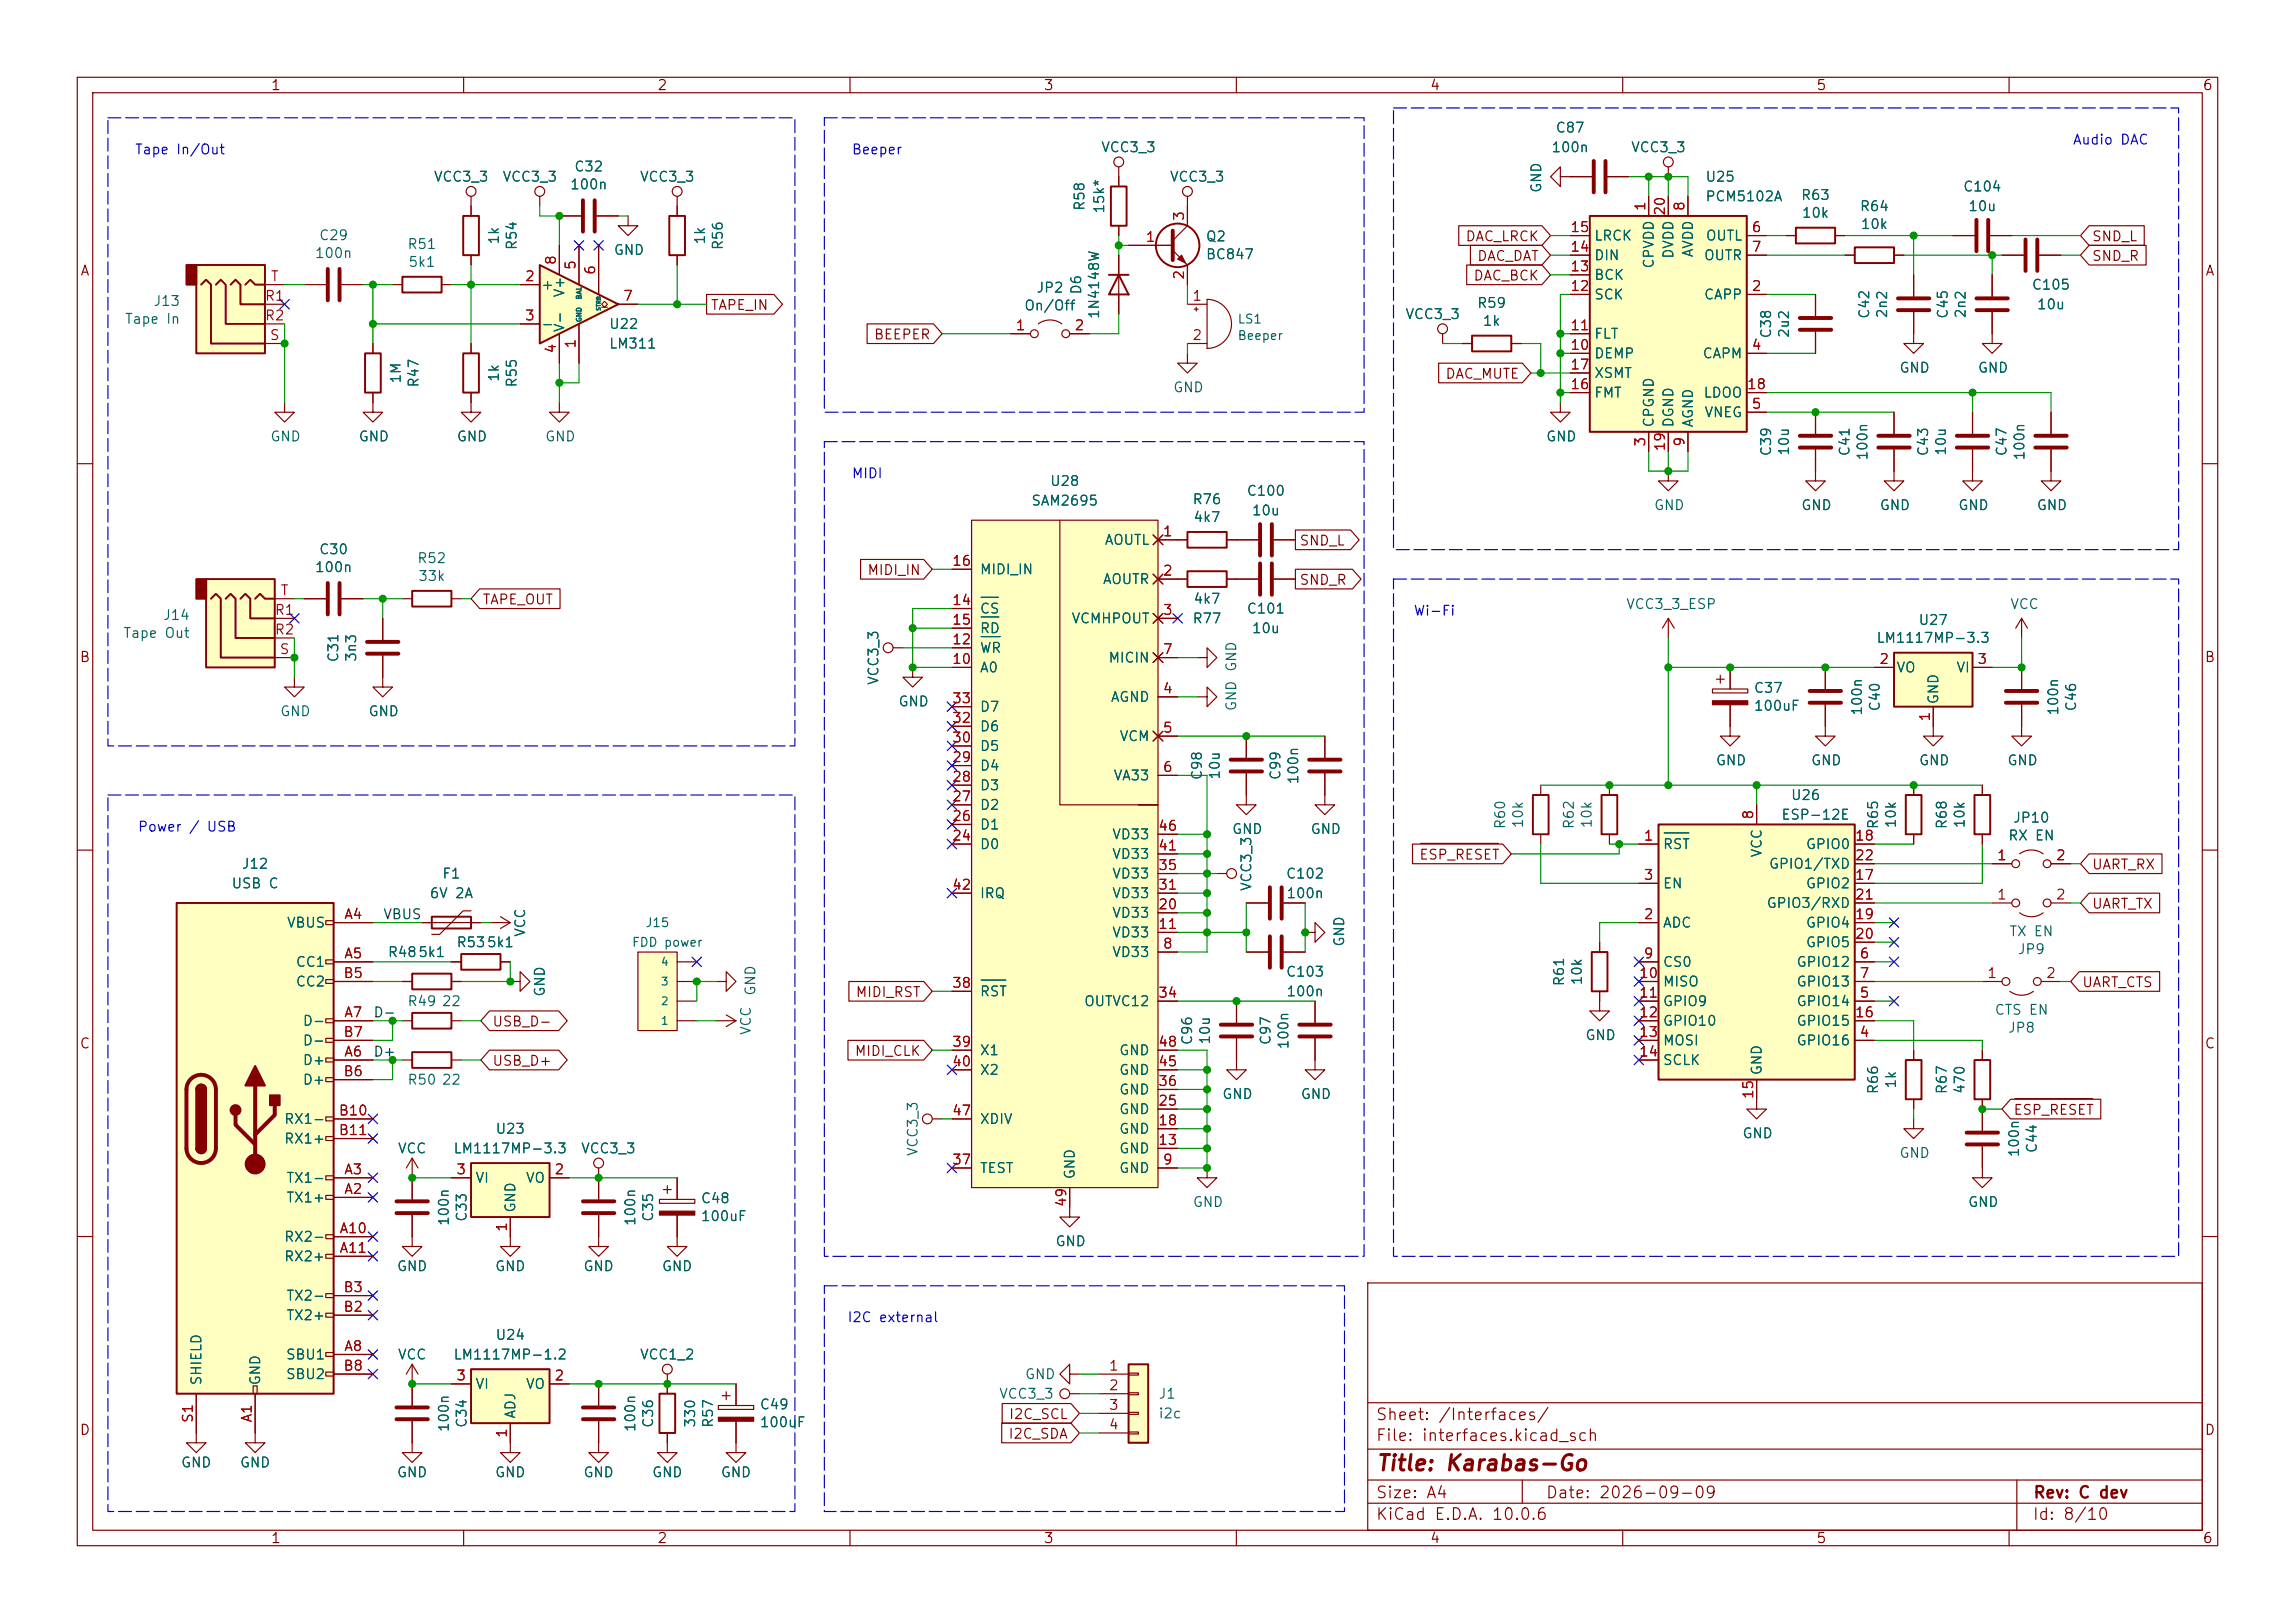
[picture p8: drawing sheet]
<svg xmlns="http://www.w3.org/2000/svg" width="297mm" height="210mm" viewBox="0 0 297 210" stroke-linecap="round" stroke-linejoin="round" font-family="sans-serif">
<defs><g id="words">
<text font-size="2" fill="#840000" x="178" y="190.8">Title: Karabas-Go</text>
<g font-size="1.5" fill="#840000">
<text x="178" y="184.1">Sheet: /Interfaces/</text>
<text x="178" y="186.8">File: interfaces.kicad_sch</text>
<text x="178" y="197">KiCad E.D.A. 10.0.6</text>
<text x="178" y="194.2">Size: A4</text>
<text x="200" y="194.2">Date: 2026-09-09</text>
<text x="263" y="197">Id: 8/10</text>
<text x="263" y="194.2">Rev: C dev</text>
</g>
<g font-size="1.3" fill="#840000">
<text x="35" y="12">1</text>
<text x="85" y="12">2</text>
<text x="135" y="12">3</text>
<text x="185" y="12">4</text>
<text x="235" y="12">5</text>
<text x="285" y="12">6</text>
<text x="10.3" y="36">A</text>
<text x="189.6" y="31.5">DAC_LRCK</text>
<text x="191.1" y="34.1">DAC_DAT</text>
<text x="270.6" y="31.5">SND_L</text>
<text x="270.6" y="34.1">SND_R</text>
<text x="285.3" y="36">A</text>
<text x="91.9" y="40.4">TAPE_IN</text>
<text x="190.6" y="36.6">DAC_BCK</text>
<text x="113" y="44.2">BEEPER</text>
<text x="187" y="49.3">DAC_MUTE</text>
<text x="168.1" y="70.9">SND_L</text>
<text x="112.2" y="74.7">MIDI_IN</text>
<text x="168.1" y="76">SND_R</text>
<text x="62.4" y="78.5">TAPE_OUT</text>
<text x="10.2" y="86">B</text>
<text x="285.2" y="86">B</text>
<text x="183.6" y="111.5">ESP_RESET</text>
<text x="270.6" y="112.8">UART_RX</text>
<text x="270.6" y="117.9">UART_TX</text>
<text x="110.6" y="129.3">MIDI_RST</text>
<text x="269.4" y="128.1">UART_CTS</text>
<text x="10.2" y="136">C</text>
<text x="63.6" y="133.1">USB_D-</text>
<text x="110.5" y="136.9">MIDI_CLK</text>
<text x="285.2" y="136">C</text>
<text x="63.6" y="138.2">USB_D+</text>
<text x="260.5" y="144.6">ESP_RESET</text>
<text x="10.2" y="186">D</text>
<text x="130.5" y="183.9">I2C_SCL</text>
<text x="285.2" y="186">D</text>
<text x="130.4" y="186.5">I2C_SDA</text>
<text x="35" y="200">1</text>
<text x="85" y="200">2</text>
<text x="135" y="200">3</text>
<text x="185" y="200">4</text>
<text x="235" y="200">5</text>
<text x="285" y="200">6</text>
</g>
<g font-size="1.3" fill="#006464">
<text x="201.2" y="17.5">C87</text>
<text x="56.1" y="23.8">VCC3_3</text>
<text x="64.9" y="23.8">VCC3_3</text>
<text x="74.2" y="22.5">C32</text>
<text x="82.7" y="23.8">VCC3_3</text>
<text x="142.4" y="20">VCC3_3</text>
<text x="151.3" y="23.8">VCC3_3</text>
<text x="200.7" y="20">100n</text>
<text x="211" y="20">VCC3_3</text>
<text x="220.6" y="23.8">U25</text>
<text x="73.7" y="24.8">100n</text>
<text x="140.7" y="27.4" transform="rotate(-90 140.7 27.4)">R58</text>
<text x="143.2" y="27.7" transform="rotate(-90 143.2 27.7)">15k*</text>
<text x="199.8" y="25" transform="rotate(-90 199.8 25)">GND</text>
<text x="220.6" y="26.4">PCM5102A</text>
<text x="233" y="26.2">R63</text>
<text x="233.1" y="28.5">10k</text>
<text x="240.6" y="27.6">R64</text>
<text x="240.7" y="29.9">10k</text>
<text x="254" y="25.1">C104</text>
<text x="254.6" y="27.6">10u</text>
<text x="40.7" y="33.7">100n</text>
<text x="41.2" y="31.4">C29</text>
<text x="52.6" y="32.5">R51</text>
<text x="52.8" y="34.8">5k1</text>
<text x="64.9" y="31.7" transform="rotate(-90 64.9 31.7)">1k</text>
<text x="67.2" y="32.5" transform="rotate(-90 67.2 32.5)">R54</text>
<text x="79.3" y="33.3">GND</text>
<text x="91.5" y="31.7" transform="rotate(-90 91.5 31.7)">1k</text>
<text x="93.9" y="32.5" transform="rotate(-90 93.9 32.5)">R56</text>
<text x="156" y="31.5">Q2</text>
<text x="156" y="33.9">BC847</text>
<text x="206.2" y="34">DIN</text>
<text x="206.2" y="31.4">LRCK</text>
<text x="214.3" y="34.8" transform="rotate(-90 214.3 34.8)">CPVDD</text>
<text x="216.9" y="33.6" transform="rotate(-90 216.9 33.6)">DVDD</text>
<text x="219.4" y="33.4" transform="rotate(-90 219.4 33.4)">AVDD</text>
<text x="220.4" y="34">OUTR</text>
<text x="220.7" y="31.4">OUTL</text>
<text x="19.8" y="39.9">J13</text>
<text x="70" y="37.8">+</text>
<text x="73.4" y="38.6" transform="rotate(-90 73.4 38.6)">V+</text>
<text x="132.5" y="40.5">On/Off</text>
<text x="134" y="38.2">JP2</text>
<text x="140.2" y="38.2" transform="rotate(-90 140.2 38.2)">D6</text>
<text x="142.5" y="41.4" transform="rotate(-90 142.5 41.4)">1N4148W</text>
<text x="181.8" y="41.6">VCC3_3</text>
<text x="191.1" y="40.2">R59</text>
<text x="206.2" y="39.1">SCK</text>
<text x="206.2" y="36.5">BCK</text>
<text x="220.4" y="39.1">CAPP</text>
<text x="242.2" y="41.3" transform="rotate(-90 242.2 41.3)">C42</text>
<text x="244.5" y="41.3" transform="rotate(-90 244.5 41.3)">2n2</text>
<text x="252.4" y="41.3" transform="rotate(-90 252.4 41.3)">C45</text>
<text x="254.7" y="41.3" transform="rotate(-90 254.7 41.3)">2n2</text>
<text x="262.9" y="37.8">C105</text>
<text x="263.5" y="40.3">10u</text>
<text x="16.1" y="42.2">Tape In</text>
<text x="70" y="42.9">-</text>
<text x="73.4" y="43.1" transform="rotate(-90 73.4 43.1)">V-</text>
<text x="78.7" y="42.9">U22</text>
<text x="78.7" y="45.4">LM311</text>
<text x="191.8" y="42.5">1k</text>
<text x="206.2" y="46.7">DEMP</text>
<text x="206.2" y="44.1">FLT</text>
<text x="220.2" y="46.7">CAPM</text>
<text x="229.5" y="43.9" transform="rotate(-90 229.5 43.9)">C38</text>
<text x="231.8" y="43.8" transform="rotate(-90 231.8 43.8)">2u2</text>
<text x="52.2" y="49.7" transform="rotate(-90 52.2 49.7)">1M</text>
<text x="54.5" y="50.2" transform="rotate(-90 54.5 50.2)">R47</text>
<text x="64.9" y="49.5" transform="rotate(-90 64.9 49.5)">1k</text>
<text x="67.2" y="50.2" transform="rotate(-90 67.2 50.2)">R55</text>
<text x="151.7" y="51.1">GND</text>
<text x="206.2" y="51.8">FMT</text>
<text x="206.2" y="49.2">XSMT</text>
<text x="220.4" y="51.8">LDOO</text>
<text x="245.7" y="48.5">GND</text>
<text x="255.9" y="48.5">GND</text>
<text x="34.9" y="57.4">GND</text>
<text x="46.3" y="57.4">GND</text>
<text x="59" y="57.4">GND</text>
<text x="70.5" y="57.4">GND</text>
<text x="200" y="57.4">GND</text>
<text x="214.3" y="55.4" transform="rotate(-90 214.3 55.4)">CPGND</text>
<text x="216.9" y="55.4" transform="rotate(-90 216.9 55.4)">DGND</text>
<text x="219.4" y="55.4" transform="rotate(-90 219.4 55.4)">AGND</text>
<text x="220.5" y="54.3">VNEG</text>
<text x="229.5" y="59.1" transform="rotate(-90 229.5 59.1)">C39</text>
<text x="231.8" y="59.1" transform="rotate(-90 231.8 59.1)">10u</text>
<text x="239.7" y="59.1" transform="rotate(-90 239.7 59.1)">C41</text>
<text x="242" y="59.7" transform="rotate(-90 242 59.7)">100n</text>
<text x="249.8" y="59.1" transform="rotate(-90 249.8 59.1)">C43</text>
<text x="252.1" y="59.1" transform="rotate(-90 252.1 59.1)">10u</text>
<text x="260" y="59.1" transform="rotate(-90 260 59.1)">C47</text>
<text x="262.3" y="59.7" transform="rotate(-90 262.3 59.7)">100n</text>
<text x="133.4" y="65.7">SAM2695</text>
<text x="135.8" y="63.2">U28</text>
<text x="154.2" y="65.6">R76</text>
<text x="161.3" y="64.5">C100</text>
<text x="142.9" y="70.8">AOUTL</text>
<text x="154.4" y="67.9">4k7</text>
<text x="161.9" y="67">10u</text>
<text x="214" y="66.3">GND</text>
<text x="233" y="66.3">GND</text>
<text x="243.2" y="66.3">GND</text>
<text x="253.3" y="66.3">GND</text>
<text x="263.5" y="66.3">GND</text>
<text x="40.7" y="74.3">100n</text>
<text x="41.2" y="72">C30</text>
<text x="53.9" y="73.2">R52</text>
<text x="54" y="75.5">33k</text>
<text x="126.7" y="74.6">MIDI_IN</text>
<text x="142.6" y="75.9">AOUTR</text>
<text x="15.9" y="82.9">Tape Out</text>
<text x="21" y="80.5">J14</text>
<text x="126.7" y="79.7">CS</text>
<text x="126.7" y="82.2">RD</text>
<text x="138.6" y="81">VCMHPOUT</text>
<text x="154.2" y="81">R77</text>
<text x="154.4" y="78.4">4k7</text>
<text x="161.3" y="79.7">C101</text>
<text x="161.9" y="82.2">10u</text>
<text x="210.3" y="79.1">VCC3_3_ESP</text>
<text x="242.7" y="83.5">LM1117MP-3.3</text>
<text x="248.2" y="81.2">U27</text>
<text x="260.1" y="79.1">VCC</text>
<text x="44.1" y="85.8" transform="rotate(-90 44.1 85.8)">C31</text>
<text x="46.4" y="85.7" transform="rotate(-90 46.4 85.7)">3n3</text>
<text x="114" y="88.7" transform="rotate(-90 114 88.7)">VCC3_3</text>
<text x="126.7" y="87.3">A0</text>
<text x="126.7" y="84.8">WR</text>
<text x="143.4" y="86.1">MICIN</text>
<text x="160.3" y="87" transform="rotate(-90 160.3 87)">GND</text>
<text x="226.9" y="90">C37</text>
<text x="245.3" y="87.3">VO</text>
<text x="253.1" y="87.3">VI</text>
<text x="36.2" y="93">GND</text>
<text x="47.6" y="93">GND</text>
<text x="116.2" y="91.7">GND</text>
<text x="126.7" y="94.9">D6</text>
<text x="126.7" y="92.4">D7</text>
<text x="143.7" y="91.1">AGND</text>
<text x="160.3" y="92.1" transform="rotate(-90 160.3 92.1)">GND</text>
<text x="226.9" y="92.3">100uF</text>
<text x="241.3" y="92.7" transform="rotate(-90 241.3 92.7)">100n</text>
<text x="243.6" y="92.1" transform="rotate(-90 243.6 92.1)">C40</text>
<text x="251.2" y="91.2" transform="rotate(-90 251.2 91.2)">GND</text>
<text x="266.7" y="92.7" transform="rotate(-90 266.7 92.7)">100n</text>
<text x="269" y="92.1" transform="rotate(-90 269 92.1)">C46</text>
<text x="126.7" y="100">D4</text>
<text x="126.7" y="97.5">D5</text>
<text x="144" y="101.3">VA33</text>
<text x="144.8" y="96.2">VCM</text>
<text x="155.9" y="101" transform="rotate(-90 155.9 101)">C98</text>
<text x="158.2" y="101" transform="rotate(-90 158.2 101)">10u</text>
<text x="166" y="101" transform="rotate(-90 166 101)">C99</text>
<text x="168.3" y="101.6" transform="rotate(-90 168.3 101.6)">100n</text>
<text x="222" y="99.3">GND</text>
<text x="234.3" y="99.3">GND</text>
<text x="248.3" y="99.3">GND</text>
<text x="259.7" y="99.3">GND</text>
<text x="126.7" y="107.6">D1</text>
<text x="126.7" y="105.1">D2</text>
<text x="126.7" y="102.6">D3</text>
<text x="195.1" y="107.4" transform="rotate(-90 195.1 107.4)">R60</text>
<text x="197.4" y="107.3" transform="rotate(-90 197.4 107.3)">10k</text>
<text x="204" y="107.4" transform="rotate(-90 204 107.4)">R62</text>
<text x="206.3" y="107.3" transform="rotate(-90 206.3 107.3)">10k</text>
<text x="230.4" y="106.4">ESP-12E</text>
<text x="231.7" y="103.8">U26</text>
<text x="243.4" y="107.4" transform="rotate(-90 243.4 107.4)">R65</text>
<text x="245.7" y="107.3" transform="rotate(-90 245.7 107.3)">10k</text>
<text x="252.2" y="107.4" transform="rotate(-90 252.2 107.4)">R68</text>
<text x="254.6" y="107.3" transform="rotate(-90 254.6 107.3)">10k</text>
<text x="260.4" y="106.8">JP10</text>
<text x="31.2" y="112.7">J12</text>
<text x="57.1" y="114">F1</text>
<text x="126.7" y="110.2">D0</text>
<text x="143.8" y="114">VD33</text>
<text x="143.8" y="111.5">VD33</text>
<text x="143.8" y="108.9">VD33</text>
<text x="159.4" y="108.2">GND</text>
<text x="166.3" y="114">C102</text>
<text x="169.5" y="108.2">GND</text>
<text x="215.1" y="110.2">RST</text>
<text x="228.3" y="111" transform="rotate(-90 228.3 111)">VCC</text>
<text x="228.8" y="112.7">GPIO1/TXD</text>
<text x="233.6" y="110.2">GPIO0</text>
<text x="259.8" y="109.1">RX EN</text>
<text x="29.9" y="115.3">USB C</text>
<text x="55.5" y="116.5">6V 2A</text>
<text x="126.7" y="116.5">IRQ</text>
<text x="143.8" y="119.1">VD33</text>
<text x="143.8" y="116.5">VD33</text>
<text x="162.3" y="115.4" transform="rotate(-90 162.3 115.4)">VCC3_3</text>
<text x="166.4" y="116.5">100n</text>
<text x="215.1" y="115.3">EN</text>
<text x="228.5" y="117.8">GPIO3/RXD</text>
<text x="233.6" y="115.3">GPIO2</text>
<text x="37" y="120.3">VBUS</text>
<text x="38.2" y="125.4">CC1</text>
<text x="50.1" y="124.2">R485k1</text>
<text x="59" y="122.9">R535k1</text>
<text x="68.3" y="121.3" transform="rotate(-90 68.3 121.3)">VCC</text>
<text x="143.8" y="124.2">VD33</text>
<text x="143.8" y="121.6">VD33</text>
<text x="174.3" y="122.6" transform="rotate(-90 174.3 122.6)">GND</text>
<text x="215.1" y="120.3">ADC</text>
<text x="215.1" y="125.4">CS0</text>
<text x="232.4" y="125.4">GPIO12</text>
<text x="233.6" y="120.3">GPIO4</text>
<text x="233.6" y="122.9">GPIO5</text>
<text x="260" y="121.5">TX EN</text>
<text x="261" y="123.8">JP9</text>
<text x="38.2" y="128">CC2</text>
<text x="52.6" y="130.5">R49</text>
<text x="57.1" y="130.5">22</text>
<text x="70.8" y="129.1" transform="rotate(-90 70.8 129.1)">GND</text>
<text x="98.1" y="128.9" transform="rotate(-90 98.1 128.9)">GND</text>
<text x="126.7" y="129.2">RST</text>
<text x="140.2" y="130.5">OUTVC12</text>
<text x="166.3" y="126.7">C103</text>
<text x="166.4" y="129.2">100n</text>
<text x="202.7" y="127.7" transform="rotate(-90 202.7 127.7)">R61</text>
<text x="205" y="127.6" transform="rotate(-90 205 127.6)">10k</text>
<text x="215.1" y="128">MISO</text>
<text x="215.1" y="130.5">GPIO9</text>
<text x="232.4" y="130.5">GPIO14</text>
<text x="232.4" y="128">GPIO13</text>
<text x="258" y="131.6">CTS EN</text>
<text x="39.1" y="133">D-</text>
<text x="39.1" y="135.6">D-</text>
<text x="97.5" y="134" transform="rotate(-90 97.5 134)">VCC</text>
<text x="126.7" y="136.9">X1</text>
<text x="144.7" y="136.9">GND</text>
<text x="154.6" y="135.3" transform="rotate(-90 154.6 135.3)">C96</text>
<text x="156.9" y="135.3" transform="rotate(-90 156.9 135.3)">10u</text>
<text x="164.7" y="135.3" transform="rotate(-90 164.7 135.3)">C97</text>
<text x="167.1" y="135.9" transform="rotate(-90 167.1 135.9)">100n</text>
<text x="205.1" y="134.9">GND</text>
<text x="215.1" y="133">GPIO10</text>
<text x="215.1" y="135.6">MOSI</text>
<text x="232.4" y="135.6">GPIO16</text>
<text x="232.4" y="133">GPIO15</text>
<text x="259.8" y="133.9">JP8</text>
<text x="39.1" y="138.1">D+</text>
<text x="39.1" y="140.7">D+</text>
<text x="52.6" y="140.7">R50</text>
<text x="57.1" y="140.7">22</text>
<text x="126.7" y="139.4">X2</text>
<text x="144.7" y="141.9">GND</text>
<text x="144.7" y="139.4">GND</text>
<text x="158.1" y="142.5">GND</text>
<text x="168.2" y="142.5">GND</text>
<text x="215.1" y="138.1">SCLK</text>
<text x="228.3" y="139.2" transform="rotate(-90 228.3 139.2)">GND</text>
<text x="243.4" y="141.7" transform="rotate(-90 243.4 141.7)">R66</text>
<text x="245.7" y="140.9" transform="rotate(-90 245.7 140.9)">1k</text>
<text x="252.2" y="141.7" transform="rotate(-90 252.2 141.7)">R67</text>
<text x="254.6" y="141.6" transform="rotate(-90 254.6 141.6)">470</text>
<text x="36.7" y="145.7">RX1-</text>
<text x="36.7" y="148.3">RX1+</text>
<text x="51.4" y="149.6">VCC</text>
<text x="58.6" y="149.6">LM1117MP-3.3</text>
<text x="64" y="147">U23</text>
<text x="75.1" y="149.6">VCC3_3</text>
<text x="119.1" y="149.7" transform="rotate(-90 119.1 149.7)">VCC3_3</text>
<text x="126.7" y="145.7">XDIV</text>
<text x="144.7" y="149.6">GND</text>
<text x="144.7" y="147">GND</text>
<text x="144.7" y="144.5">GND</text>
<text x="225.4" y="147.6">GND</text>
<text x="261.6" y="149.8" transform="rotate(-90 261.6 149.8)">100n</text>
<text x="263.9" y="149.3" transform="rotate(-90 263.9 149.3)">C44</text>
<text x="37" y="155.9">TX1+</text>
<text x="37" y="153.4">TX1-</text>
<text x="61.4" y="153.4">VI</text>
<text x="68" y="153.4">VO</text>
<text x="126.7" y="152.1">TEST</text>
<text x="139.4" y="152.7" transform="rotate(-90 139.4 152.7)">GND</text>
<text x="144.7" y="152.1">GND</text>
<text x="245.7" y="150.1">GND</text>
<text x="36.7" y="161">RX2-</text>
<text x="58.4" y="158.7" transform="rotate(-90 58.4 158.7)">100n</text>
<text x="60.7" y="158.2" transform="rotate(-90 60.7 158.2)">C33</text>
<text x="67" y="157" transform="rotate(-90 67 157)">GND</text>
<text x="82.5" y="158.7" transform="rotate(-90 82.5 158.7)">100n</text>
<text x="84.8" y="158.2" transform="rotate(-90 84.8 158.2)">C35</text>
<text x="90.6" y="156">C48</text>
<text x="90.6" y="158.3">100uF</text>
<text x="136.5" y="161.6">GND</text>
<text x="154.3" y="156.5">GND</text>
<text x="254.6" y="156.5">GND</text>
<text x="36.7" y="163.5">RX2+</text>
<text x="51.3" y="164.8">GND</text>
<text x="64" y="164.8">GND</text>
<text x="75.4" y="164.8">GND</text>
<text x="85.6" y="164.8">GND</text>
<text x="37" y="171.1">TX2+</text>
<text x="37" y="168.6">TX2-</text>
<text x="64" y="173.7">U24</text>
<text x="26.4" y="179.4" transform="rotate(-90 26.4 179.4)">SHIELD</text>
<text x="34" y="179.4" transform="rotate(-90 34 179.4)">GND</text>
<text x="36.9" y="176.2">SBU1</text>
<text x="36.9" y="178.8">SBU2</text>
<text x="51.4" y="176.2">VCC</text>
<text x="58.6" y="176.2">LM1117MP-1.2</text>
<text x="82.7" y="176.2">VCC1_2</text>
<text x="132.6" y="178.8">GND</text>
<text x="58.4" y="185.4" transform="rotate(-90 58.4 185.4)">100n</text>
<text x="60.7" y="184.9" transform="rotate(-90 60.7 184.9)">C34</text>
<text x="61.4" y="180">VI</text>
<text x="67" y="183.7" transform="rotate(-90 67 183.7)">ADJ</text>
<text x="68" y="180">VO</text>
<text x="82.5" y="185.4" transform="rotate(-90 82.5 185.4)">100n</text>
<text x="84.8" y="184.9" transform="rotate(-90 84.8 184.9)">C36</text>
<text x="90.3" y="184.8" transform="rotate(-90 90.3 184.8)">330</text>
<text x="92.6" y="184.9" transform="rotate(-90 92.6 184.9)">R57</text>
<text x="98.2" y="182.7">C49</text>
<text x="98.2" y="185">100uF</text>
<text x="129.2" y="181.3">VCC3_3</text>
<text x="149.8" y="181.3">J1</text>
<text x="149.8" y="183.8">i2c</text>
<text x="23.3" y="190.2">GND</text>
<text x="31" y="190.2">GND</text>
<text x="51.3" y="191.5">GND</text>
<text x="64" y="191.5">GND</text>
<text x="75.4" y="191.5">GND</text>
<text x="84.3" y="191.5">GND</text>
<text x="93.2" y="191.5">GND</text>
</g>
<g font-size="1.3" fill="#0000c2">
<text x="17.4" y="20.3">Tape In/Out</text>
<text x="110.1" y="20.3">Beeper</text>
<text x="268.2" y="19">Audio DAC</text>
<text x="110.1" y="62.2">MIDI</text>
<text x="182.9" y="80">Wi-Fi</text>
<text x="17.8" y="107.9">Power / USB</text>
<text x="109.6" y="171.4">I2C external</text>
</g>
<g font-size="1.3" fill="#a90000">
<text x="153.5" y="28.7" transform="rotate(-90 153.5 28.7)">3</text>
<text x="213.2" y="27.4" transform="rotate(-90 213.2 27.4)">1</text>
<text x="215.8" y="28" transform="rotate(-90 215.8 28)">20</text>
<text x="218.3" y="27.4" transform="rotate(-90 218.3 27.4)">8</text>
<text x="72.3" y="34.4" transform="rotate(-90 72.3 34.4)">8</text>
<text x="74.8" y="35" transform="rotate(-90 74.8 35)">5</text>
<text x="77.3" y="35.7" transform="rotate(-90 77.3 35.7)">6</text>
<text x="148.2" y="31.6">1</text>
<text x="203.1" y="35.4">13</text>
<text x="203.1" y="32.9">14</text>
<text x="203.1" y="30.3">15</text>
<text x="226.6" y="30.3">6</text>
<text x="226.6" y="32.9">7</text>
<text x="34.2" y="39.2">R1</text>
<text x="34.2" y="41.8">R2</text>
<text x="34.9" y="36.7">T</text>
<text x="67.8" y="36.7">2</text>
<text x="67.8" y="41.8">3</text>
<text x="80.5" y="39.2">7</text>
<text x="153.5" y="36.3" transform="rotate(-90 153.5 36.3)">2</text>
<text x="154.2" y="39.2">1</text>
<text x="203.1" y="38">12</text>
<text x="226.6" y="38">2</text>
<text x="34.8" y="44.3">S</text>
<text x="72.3" y="45.8" transform="rotate(-90 72.3 45.8)">4</text>
<text x="74.8" y="45.2" transform="rotate(-90 74.8 45.2)">1</text>
<text x="131.3" y="43">1</text>
<text x="139" y="43">2</text>
<text x="154.2" y="44.3">2</text>
<text x="203.1" y="45.6">10</text>
<text x="203.1" y="43">11</text>
<text x="226.6" y="45.6">4</text>
<text x="203.1" y="50.7">16</text>
<text x="203.1" y="48.1">17</text>
<text x="226" y="50.7">18</text>
<text x="226.6" y="53.2">5</text>
<text x="213.2" y="57.9" transform="rotate(-90 213.2 57.9)">3</text>
<text x="215.8" y="58.5" transform="rotate(-90 215.8 58.5)">19</text>
<text x="218.3" y="57.9" transform="rotate(-90 218.3 57.9)">9</text>
<text x="150.4" y="69.7">1</text>
<text x="36.2" y="77.3">T</text>
<text x="123.1" y="73.5">16</text>
<text x="150.4" y="74.8">2</text>
<text x="35.5" y="79.9">R1</text>
<text x="35.5" y="82.4">R2</text>
<text x="123.1" y="83.7">12</text>
<text x="123.1" y="78.6">14</text>
<text x="123.1" y="81.1">15</text>
<text x="150.4" y="79.9">3</text>
<text x="36.1" y="85">S</text>
<text x="123.1" y="86.2">10</text>
<text x="150.4" y="85">7</text>
<text x="243.1" y="86.2">2</text>
<text x="255.8" y="86.2">3</text>
<text x="123.1" y="93.8">32</text>
<text x="123.1" y="91.3">33</text>
<text x="150.4" y="90">4</text>
<text x="150.4" y="95.1">5</text>
<text x="250.1" y="93.4" transform="rotate(-90 250.1 93.4)">1</text>
<text x="123.1" y="101.5">28</text>
<text x="123.1" y="98.9">29</text>
<text x="123.1" y="96.4">30</text>
<text x="150.4" y="100.2">6</text>
<text x="123.1" y="106.5">26</text>
<text x="123.1" y="104">27</text>
<text x="149.8" y="107.8">46</text>
<text x="227.2" y="106.1" transform="rotate(-90 227.2 106.1)">8</text>
<text x="123.1" y="109.1">24</text>
<text x="149.8" y="112.9">35</text>
<text x="149.8" y="110.4">41</text>
<text x="212.6" y="109.1">1</text>
<text x="240" y="109.1">18</text>
<text x="240" y="111.6">22</text>
<text x="258.3" y="111.6">1</text>
<text x="266" y="111.6">2</text>
<text x="44.4" y="119.2">A4</text>
<text x="123.1" y="115.4">42</text>
<text x="149.8" y="118">20</text>
<text x="149.8" y="115.4">31</text>
<text x="212.6" y="119.2">2</text>
<text x="212.6" y="114.2">3</text>
<text x="240" y="114.2">17</text>
<text x="240" y="119.2">19</text>
<text x="240" y="116.7">21</text>
<text x="258.3" y="116.7">1</text>
<text x="266" y="116.7">2</text>
<text x="44.4" y="124.3">A5</text>
<text x="149.8" y="120.5">11</text>
<text x="150.4" y="123.1">8</text>
<text x="212.6" y="124.3">9</text>
<text x="240" y="121.8">20</text>
<text x="240.6" y="124.3">6</text>
<text x="44.4" y="126.9">B5</text>
<text x="44.4" y="131.9">A7</text>
<text x="123.1" y="128.1">38</text>
<text x="149.8" y="129.4">34</text>
<text x="212" y="126.9">10</text>
<text x="212" y="129.4">11</text>
<text x="212" y="131.9">12</text>
<text x="240" y="131.9">16</text>
<text x="240.6" y="129.4">5</text>
<text x="240.6" y="126.9">7</text>
<text x="257.1" y="126.9">1</text>
<text x="264.7" y="126.9">2</text>
<text x="44.4" y="134.5">B7</text>
<text x="44.4" y="137">A6</text>
<text x="123.1" y="135.8">39</text>
<text x="149.8" y="135.8">48</text>
<text x="212" y="134.5">13</text>
<text x="212" y="137">14</text>
<text x="240.6" y="134.5">4</text>
<text x="44.4" y="139.6">B6</text>
<text x="123.1" y="138.3">40</text>
<text x="149.8" y="143.4">25</text>
<text x="149.8" y="140.8">36</text>
<text x="149.8" y="138.3">45</text>
<text x="227.2" y="142.3" transform="rotate(-90 227.2 142.3)">15</text>
<text x="43.7" y="144.6">B10</text>
<text x="43.7" y="147.2">B11</text>
<text x="123.1" y="144.6">47</text>
<text x="149.8" y="148.5">13</text>
<text x="149.8" y="145.9">18</text>
<text x="44.4" y="154.8">A2</text>
<text x="44.4" y="152.3">A3</text>
<text x="59" y="152.3">3</text>
<text x="71.7" y="152.3">2</text>
<text x="123.1" y="151">37</text>
<text x="150.4" y="151">9</text>
<text x="43.8" y="159.9">A10</text>
<text x="65.9" y="159.5" transform="rotate(-90 65.9 159.5)">1</text>
<text x="138.3" y="156.3" transform="rotate(-90 138.3 156.3)">49</text>
<text x="43.8" y="162.4">A11</text>
<text x="44.4" y="167.5">B3</text>
<text x="44.4" y="170">B2</text>
<text x="44.4" y="177.7">B8</text>
<text x="44.4" y="175.1">A8</text>
<text x="59" y="178.9">3</text>
<text x="71.7" y="178.9">2</text>
<text x="143.4" y="177.7">1</text>
<text x="25.3" y="184.2" transform="rotate(-90 25.3 184.2)">S1</text>
<text x="32.9" y="184.2" transform="rotate(-90 32.9 184.2)">A1</text>
<text x="143.4" y="180.2">2</text>
<text x="143.4" y="182.7">3</text>
<text x="143.4" y="185.3">4</text>
<text x="65.9" y="186.2" transform="rotate(-90 65.9 186.2)">1</text>
</g>
<g font-size="1.3" fill="#0f0f0f">
<text x="49.5" y="119.3">VBUS</text>
<text x="48.2" y="132">D-</text>
<text x="48.2" y="137">D+</text>
</g>
<g font-size="1.1" fill="#006464">
<text x="160.1" y="42.1">LS1</text>
<text x="160.1" y="44.3">Beeper</text>
<text x="81.7" y="122.8">FDD power</text>
<text x="83.5" y="120.2">J15</text>
</g>
<g font-size="1" fill="#006464">
<text x="85.4" y="125.2">4</text>
<text x="85.4" y="130.3">2</text>
<text x="85.4" y="127.8">3</text>
<text x="85.4" y="132.8">1</text>
</g>
<g font-size=".6" fill="#006464">
<text x="75.4" y="41.7" transform="rotate(-90 75.4 41.7)">GND</text>
<text x="75.4" y="38.8" transform="rotate(-90 75.4 38.8)">BAL</text>
</g>
<text font-size=".5" fill="#006464" x="77.9" y="40.3" transform="rotate(-90 77.9 40.3)">STRB</text>
</g></defs>
<g fill="none" stroke="#840000" stroke-width=".15">
<path d="M10 10h277v190h-277zM12 12h273v186h-273zM60 10v2M110 10v2M160 10v2M210 10v2M260 10v2M144.8 21.6v2.5M144.8 29.2v1.3M153.7 25.4v1.3M48.3 44.5v1.2M48.3 50.8v1.3"/>
<path d="M61 52.1v1.2h1.2l-1.2 1.3-1.3-1.3h1.3M72.4 52.1v1.2h1.3l-1.3 1.3-1.3-1.3h1.3M10 60h2M39.4 77.5h2.8M44.2 77.5h2.8M52.1 77.5h1.2M58.4 77.5h1.3M285 60h2M49.5 84.8v4.1h1.3l-1.3 1.3-1.2-1.3h1.2M49.5 80v2.8M10 110h2M285 110h2"/>
<path d="M10 160h2M177 166h108v32h-108zM285 160h2M60 198v2M110 198v2M160 198v2M177 194.5h108M177 191.5h108M177 187.5h108M177 181.5h108M197 191.5v3M210 198v2"/>
<path d="M260 198v2M261 191.5v6.5"/>
<circle cx="144.8" cy="21" r=".63"/>
<circle cx="153.7" cy="24.8" r=".63"/>
</g>
<path d="M143.8 24.1h2v5.1h-2zM47.2 45.7h2.1v5.1h-2.1zM53.3 76.5h5.1v2h-5.1z" fill="none" stroke="#840000" stroke-width=".25"/>
<path d="M42.4 75.4v4.1M43.9 75.4v4.1M47.5 84.6h4.1M47.5 83.1h4.1" fill="none" stroke="#840000" stroke-width=".51"/>
<path d="M26.7 74.9h8.9v11.5h-8.9z" fill="#ffffc2"/>
<path d="M25.4 74.9h1.3v2.6h-1.3z" fill="#840000" stroke="#840000" stroke-width=".25"/>
<g fill="none" stroke="#840000" stroke-width=".25">
<path d="M143.5 35.6h2.5M144.8 35.6l1.2 2.5h-2.5zM26.7 74.9h8.9v11.5h-8.9zM27.3 77.5l.6-.7 .7 .7v7.6h7M29.2 77.5l.6-.7 .7 .7v5.1h5.1M31.1 77.5l.6-.7 .7 .7v2.5h3.2M33 77.5l.7-.7 .6 .7h1.3"/>
<circle cx="152.4" cy="31.7" r="2.82"/>
</g>
<g fill="none" stroke="#840000" stroke-width=".15">
<path d="M39.4 36.8h2.8M44.2 36.8h2.8M144.8 33v7.6M146 31.8h5.8M151.8 32.4l1.9 1.9v2.5M153.7 26.7v2.5l-1.9 1.9M153.7 39.4h2.5M154.8 39.8v.5M156.2 38.7a3.2 3.2 0 0 1 3.2 3.2 3.2 3.2 0 0 1-3.2 3.2zM36.8 52.1v1.2h1.3l-1.3 1.3-1.2-1.3h1.2M48.3 52.1v1.2h1.2l-1.2 1.3-1.3-1.3h1.3M130.8 43.2h2.5"/>
<path d="M134.4 41.9a2.54 2.54 0 0 1 3 0M138.4 43.2h2.6M153.7 45.7v1.3h1.2l-1.2 1.3-1.3-1.3h1.3M153.7 44.5h2.5M154.6 40h.5M35.6 77.5h2.5M35.6 80h2.5M35.6 82.6h2.5M35.6 85.1h2.5"/>
<circle cx="133.9" cy="43.2" r=".51"/>
<circle cx="137.9" cy="43.2" r=".51"/>
</g>
<path d="M42.4 34.8v4.1M43.9 34.8v4.1M151.8 29.8v3.9" fill="none" stroke="#840000" stroke-width=".51"/>
<path d="M152.9 33l.5 1-1-.5z" fill="#840000" stroke="#840000" stroke-width=".15"/>
<path d="M25.4 34.3h8.9v11.4h-8.9z" fill="#ffffc2"/>
<path d="M24.1 34.3h1.3v2.5h-1.3z" fill="#840000" stroke="#840000" stroke-width=".25"/>
<path d="M25.4 34.3h8.9v11.4h-8.9zM26 36.8l.7-.6 .6 .6v7.7h7M27.9 36.8l.7-.6 .6 .6v5.1h5.1M29.8 36.8l.7-.6 .6 .6v2.6h3.2M31.7 36.8l.7-.6 .6 .6h1.3M59.9 27.9h2.1v5.1h-2.1zM190.5 43.4h5.1v2.1h-5.1zM255.5 137.2h2.1v5h-2.1z" fill="none" stroke="#840000" stroke-width=".25"/>
<g fill="none" stroke="#840000" stroke-width=".15">
<path d="M34.3 39.4h2.5M34.3 36.8h2.5M61 25.4v2.5M61 33v1.3M69.8 25.4v1.3M234.9 38.1v2.8M247.6 35.6v2.8M34.3 41.9h2.5M34.3 44.5h2.5M189.2 44.5h1.3M195.6 44.5h1.2M201.9 52.1v1.2h1.3l-1.3 1.3-1.2-1.3h1.2"/>
<path d="M234.9 42.9v2.8M234.9 53.3v2.8M234.9 58.2v2.8M245.1 53.3v2.8M245.1 58.2v2.8M247.6 40.4v4.1h1.3l-1.3 1.2-1.2-1.2h1.2M255.3 53.3v2.8M255.3 58.2v2.8M261.6 80l-.7 1.3M261.6 80l.8 1.3M261.6 80v2.6M257.8 116.8h2.5"/>
<path d="M261.4 118.1a2.54 2.54 0 0 0 3 0M265.4 116.8h2.6M256.5 135.9v1.3M256.5 127h2.6M260.1 128.3a2.54 2.54 0 0 0 3 0M264.2 127h2.5M256.5 142.2v1.3"/>
<circle cx="61" cy="24.8" r=".63"/>
<circle cx="69.8" cy="24.8" r=".63"/>
<circle cx="260.9" cy="116.8" r=".51"/>
<circle cx="264.9" cy="116.8" r=".51"/>
<circle cx="259.6" cy="127" r=".51"/>
<circle cx="263.7" cy="127" r=".51"/>
</g>
<path d="M245.6 38.6h4.1M232.9 57.9h4.1M232.9 56.4h4.1M232.9 42.7h4.1M232.9 41.1h4.1M243.1 57.9h4M243.1 56.4h4M245.6 40.1h4.1M253.2 57.9h4.1M253.2 56.4h4.1" fill="none" stroke="#840000" stroke-width=".51"/>
<path d="M69.8 34.3l10.2 5.1-10.2 5.1z" fill="#ffffc2"/>
<path d="M77.9 39.8h.3l-.3-.4 .3-.4 .4 .4-.4 .4h.4" fill="none" stroke="#840000" stroke-width=".13"/>
<path d="M52.1 35.8h5v2h-5zM69.8 34.3l10.2 5.1-10.2 5.1zM59.9 45.7h2.1v5.1h-2.1z" fill="none" stroke="#840000" stroke-width=".25"/>
<g fill="none" stroke="#840000" stroke-width=".15">
<path d="M50.8 36.8h1.3M57.1 36.8h1.3M67.3 36.8h2.5M72.4 31.8v3.8M74.9 31.8v5M77.5 31.8v6.3M80 39.4h2.5M61 44.5v1.2M61 50.8v1.3M67.3 41.9h2.5M72.4 43.2v3.8M74.9 41.9v5.1"/>
<path d="M38.1 87.6v1.3h1.3l-1.3 1.3-1.3-1.3h1.3M115.6 83.8h1.2M161.3 95.3v2.7M171.4 95.3v2.7M157.5 113h1.2M161.3 100.1v2.8M171.4 100.1v2.8"/>
<circle cx="114.9" cy="83.8" r=".63"/>
<circle cx="159.4" cy="113" r=".63"/>
</g>
<path d="M159.3 99.8h4M159.3 98.3h4M169.4 99.8h4.1M169.4 98.3h4.1" fill="none" stroke="#840000" stroke-width=".51"/>
<path d="M125.7 67.3h24.2v86.4h-24.2z" fill="#ffffc2"/>
<g fill="none" stroke="#840000" stroke-width=".15">
<path d="M123.2 78.7h2.5M123.2 73.7h2.5M125.7 67.3h24.2v86.4h-24.2zM137.2 67.3v36.8h12.7h-2.6M149.2 69.2l1.3 1.3M149.2 74.3l1.3 1.3M149.2 79.4l1.3 1.2M149.9 69.9h2.5M149.9 74.9h2.5M150.5 69.2l-1.3 1.3M150.5 74.3l-1.3 1.3M150.5 79.4l-1.3 1.2"/>
<path d="M123.2 86.4h2.5M123.2 83.8h2.5M123.2 81.3h2.5M123.2 99.1h2.5M123.2 96.5h2.5M123.2 94h2.5M123.2 91.4h2.5M149.2 94.6l1.3 1.3M149.2 84.5l1.3 1.2M149.9 80h2.5M149.9 90.2h2.5M149.9 95.3h2.5"/>
<path d="M149.9 85.1h2.5M150.5 94.6l-1.3 1.3M150.5 84.5l-1.3 1.2M123.2 109.2h2.5M123.2 106.7h2.5M123.2 104.1h2.5M123.2 101.6h2.5M123.2 115.6h2.5M149.9 100.3h2.5M149.9 118.1h2.5M149.9 115.6h2.5M149.9 113h2.5"/>
<path d="M149.9 110.5h2.5M149.9 108h2.5M161.3 116.8h2.8M166.1 116.8h2.8M123.2 128.3h2.5M123.2 135.9h2.5M123.2 138.4h2.5M149.9 123.2h2.5M149.9 120.7h2.5M149.9 129.5h2.5M149.9 135.9h2.5M149.9 138.4h2.5"/>
<path d="M161.3 123.2h2.8M166.1 123.2h2.8M123.2 151.1h2.5M123.2 144.8h2.5M138.4 153.7v2.5M149.9 151.1h2.5M149.9 148.6h2.5M149.9 146.1h2.5M149.9 143.5h2.5M149.9 141h2.5"/>
</g>
<path d="M127 77.3h2.2M127 79.8h2.3M127 82.4h2.4M127 126.8h3.2" fill="none" stroke="#006464" stroke-width=".15"/>
<path d="M164.3 114.8v4.1M165.9 114.8v4.1M164.3 121.2v4M165.9 121.2v4" fill="none" stroke="#840000" stroke-width=".51"/>
<path d="M146 176.5h2.6v10.2h-2.6z" fill="#ffffc2"/>
<path d="M153.7 73.9h5v2h-5zM153.7 68.8h5v2.1h-5zM146 176.5h2.6v10.2h-2.6z" fill="none" stroke="#840000" stroke-width=".25"/>
<g fill="none" stroke="#840000" stroke-width=".15">
<path d="M201.9 22.9v-1.3l-1.2 1.3 1.2 1.2v-1.2h4.1M208 22.9h2.8M259.1 33h2.8M263.9 33h2.8M186.7 43.2v1.3M257.8 43.2v1.3h1.3l-1.3 1.2-1.3-1.2h1.3M265.4 53.3v2.8M265.4 58.2v2.8M152.4 74.9h1.3M152.4 69.9h1.3M158.7 74.9h4.1M158.7 69.9h4.1"/>
<path d="M164.8 74.9h2.8M164.8 69.9h2.8M245.1 61v1.2h1.3l-1.3 1.3-1.3-1.3h1.3M118.1 86.4v1.2h1.3l-1.3 1.3-1.3-1.3h1.3M154.9 85.1h1.3v-1.3l1.3 1.3-1.3 1.3v-1.3M154.9 90.2h1.3v-1.3l1.3 1.3-1.3 1.2v-1.2M215.9 80l-.8 1.3M215.9 80l.8 1.3M215.9 80v2.6M161.3 102.9v1.2h1.3l-1.3 1.3-1.3-1.3h1.3M160 134.4v4h1.3l-1.3 1.3-1.3-1.3h1.3M160 129.5v2.8"/>
<path d="M120.6 144.8h1.3M156.2 151.1v1.3h1.3l-1.3 1.3-1.3-1.3h1.3M142.2 177.8h3.8M146 177.7h1.3v.2h-1.3zM138.4 180.3h1.3M142.2 180.3h3.8M142.2 182.9h3.8M142.2 185.4h3.8M146 180.2h1.3v.3h-1.3zM146 182.8h1.3v.2h-1.3zM146 185.3h1.3v.2h-1.3z"/>
<circle cx="186.7" cy="42.5" r=".63"/>
<circle cx="120" cy="144.8" r=".63"/>
<circle cx="137.8" cy="180.3" r=".63"/>
</g>
<path d="M206.2 20.8v4.1M207.8 20.8v4.1M262.1 31v4.1M263.7 31v4.1M263.4 57.9h4.1M263.4 56.4h4.1M163.1 67.8v4.1M163.1 72.9v4.1M164.6 67.8v4.1M164.6 72.9v4.1M158 134.1h4.1M158 132.6h4.1" fill="none" stroke="#840000" stroke-width=".51"/>
<path d="M205.7 27.9h20.4v28h-20.4z" fill="#ffffc2"/>
<path d="M205.7 27.9h20.4v28h-20.4zM232.4 29.5h5.1v2h-5.1zM240 32h5.1v2h-5.1z" fill="none" stroke="#840000" stroke-width=".25"/>
<g fill="none" stroke="#840000" stroke-width=".15">
<path d="M203.2 38.1h2.5M203.2 30.5h2.5M203.2 33h2.5M203.2 35.6h2.5M213.4 25.4v2.5M215.9 21.6v1.3M215.9 25.4v2.5M218.4 25.4v2.5M226.1 38.1h2.5M226.1 30.5h2.5M226.1 33h2.5M231.1 30.5h1.3"/>
<path d="M237.5 30.5h1.3M238.8 33h1.2M245.1 33h1.3M252.7 30.5h2.8M257.6 30.5h2.7M257.8 35.6v2.8M203.2 45.7h2.5M203.2 43.2h2.5M203.2 50.8h2.5M203.2 48.3h2.5M213.4 55.9v2.5M215.9 55.9v2.5"/>
<path d="M218.4 55.9v2.5M226.1 45.7h2.5M226.1 53.3h2.5M226.1 50.8h2.5M257.8 40.4v2.8M215.9 61v1.2h1.3l-1.3 1.3-1.3-1.3h1.3M234.9 61v1.2h1.3l-1.3 1.3-1.2-1.3h1.2M255.3 61v1.2h1.2l-1.2 1.3-1.3-1.3h1.3M265.4 61v1.2h1.3l-1.3 1.3-1.2-1.3h1.2M221.6 89.2h4.6v.5h-4.6zM222.1 87.9h1M222.6 87.4v1"/>
<path d="M223.9 86.4v2.8M223.9 91.2v2.8M236.2 86.4v2.8M236.2 91.2v2.8M257.8 111.8h2.5M261.4 110.5a2.54 2.54 0 0 1 3 0M265.4 111.8h2.6M53.3 149.9l-.7 1.2M53.3 149.9l.8 1.2M53.3 149.9v2.5M85.3 155.2h4.6v.5h-4.6zM85.9 153.9h1"/>
<path d="M86.4 153.4v1M87.6 152.4v2.8M87.6 157.2v2.8"/>
<circle cx="215.9" cy="21" r=".63"/>
<circle cx="260.9" cy="111.8" r=".51"/>
<circle cx="264.9" cy="111.8" r=".51"/>
</g>
<g fill="#840000" stroke="#840000" stroke-width=".15">
<path d="M85.3 156.7h4.6v.5h-4.6z"/>
<path d="M221.6 90.7h4.6v.5h-4.6z"/>
</g>
<path d="M255.8 28.4v4.1M255.8 38.6h4M257.3 28.4v4.1M255.8 40.1h4M234.2 89.4h4.1M234.2 90.9h4.1" fill="none" stroke="#840000" stroke-width=".51"/>
<path d="M214.6 106.7h25.4v33h-25.4z" fill="#ffffc2"/>
<path d="M214.6 106.7h25.4v33h-25.4zM255.5 102.9h2.1v5.1h-2.1zM85.3 180.3h2.1v5.1h-2.1z" fill="none" stroke="#840000" stroke-width=".25"/>
<g fill="none" stroke="#840000" stroke-width=".15">
<path d="M250.2 94v1.3h1.3l-1.3 1.2-1.3-1.2h1.3M212.1 109.2h2.5M212.1 119.4h2.5M212.1 114.3h2.5M227.3 104.1v2.6M240 109.2h2.6M240 119.4h2.6M240 114.3h2.6M240 116.8h2.6M240 111.8h2.6M256.5 101.6v1.3M256.5 108v1.2"/>
<path d="M207 129.5v1.3h1.3l-1.3 1.3-1.3-1.3h1.3M212.1 134.6h2.5M212.1 129.5h2.5M212.1 124.5h2.5M212.1 127h2.5M212.1 132.1h2.5M212.1 137.2h2.5M227.3 139.7v2.5M240 134.6h2.6M240 129.5h2.6M240 124.5h2.6M240 127h2.6"/>
<path d="M240 132.1h2.6M240 121.9h2.6M86.4 179.1v1.2M77.5 186.7v1.3h1.2l-1.2 1.2-1.3-1.2h1.3M86.4 185.4v2.6h1.2l-1.2 1.2-1.3-1.2h1.3"/>
</g>
<path d="M215.4 107.8h3.2" fill="none" stroke="#006464" stroke-width=".15"/>
<path d="M22.9 116.8h20.3v63.5h-20.3z" fill="#ffffc2"/>
<g fill="none" stroke="#840000" stroke-width=".15">
<path d="M42.2 119.1h1v.5h-1zM43.2 119.4h5.1M42.2 124.2h1v.5h-1zM42.2 126.7h1v.6h-1zM42.2 131.8h1v.5h-1zM42.2 134.4h1v.5h-1zM42.2 136.9h1v.5h-1zM42.2 139.4h1v.6h-1zM43.2 124.5h5.1M43.2 137.2h5.1M43.2 132.1h5.1M43.2 127h5.1"/>
<path d="M43.2 139.7h5.1M43.2 134.6h5.1M92.7 127h1.3v-1.3l1.2 1.3-1.2 1.3v-1.3M42.2 144.5h1v.5h-1zM42.2 147.1h1v.5h-1zM42.2 152.1h1v.6h-1zM42.2 154.7h1v.5h-1zM42.2 159.8h1v.5h-1zM43.2 154.9h5.1M43.2 152.4h5.1M43.2 144.8h5.1M43.2 147.3h5.1"/>
<path d="M53.3 152.4v2.8M53.3 157.2v2.8M32.8 179.3h.5v1h-.5zM42.2 162.3h1v.5h-1zM42.2 167.4h1v.5h-1zM42.2 169.9h1v.5h-1zM42.2 175h1v.5h-1zM42.2 177.5h1v.6h-1zM43.2 175.3h5.1M43.2 160h5.1M43.2 162.6h5.1M43.2 170.2h5.1"/>
<path d="M43.2 167.6h5.1M43.2 177.8h5.1M86.4 177.8v1.3M25.4 180.3v5.1M33 180.3v5.1"/>
<circle cx="86.4" cy="177.2" r=".63"/>
</g>
<path d="M22.9 116.8h20.3v63.5h-20.3zM25.4 141a.64 .64 0 0 1 .6-.7 .64 .64 0 0 1 .7 .7M25.4 148.6a.64 .64 0 0 0 .6 .6 .64 .64 0 0 0 .7-.6" fill="none" stroke="#840000" stroke-width=".25"/>
<path d="M24.7 139.6a1.9 1.9 0 0 1 2.1-.4 1.9 1.9 0 0 1 1.1 1.8v7.6a1.91 1.91 0 0 1-1.9 1.9 1.91 1.91 0 0 1-1.9-1.9v-7.6a1.9 1.9 0 0 1 .6-1.4zM30.5 144.3v1.2l2.5 2.6M33 140.5v10.1M35.6 143v1.3l-2.6 2.5M51.3 155.4h4.1M51.3 157h4.1" fill="none" stroke="#840000" stroke-width=".51"/>
<g fill="#840000" stroke="#840000" stroke-width=".25">
<path d="M25.4 141h1.3v7.6h-1.3z"/>
<path d="M25.6 140.5a.64 .64 0 0 1 .7-.1 .64 .64 0 0 1 .4 .6h-1.3z"/>
<path d="M25.4 148.6h1.3a.64 .64 0 0 1-.7 .6 .64 .64 0 0 1-.6-.6z"/>
<path d="M33 137.9l1.3 2.6h-2.6z"/>
<path d="M34.9 141.7h1.3v1.3h-1.3z"/>
<circle cx="30.5" cy="143.6" r=".63"/>
</g>
<circle cx="33" cy="150.6" r="1.27" fill="#840000" stroke="#840000" stroke-width=".15"/>
<path d="M82.5 123.2h5.1v10.2h-5.1z" fill="#ffffc2"/>
<g fill="none" stroke="#840000" stroke-width=".15">
<path d="M223.9 94v1.3h1.3l-1.3 1.2-1.3-1.2h1.3M261.6 91.2v4.1h1.3l-1.3 1.2-1.3-1.2h1.3M261.6 86.4v2.8M247.6 101.6v1.3M247.6 108v1.2M52.1 137.2h1.2M58.4 137.2h1.3M82.5 123.2h5.1v10.2h-5.1zM87.6 132.1h2.6M87.6 129.5h2.6M87.6 127h2.6M87.6 124.5h2.6"/>
<path d="M92.7 132.1h2.5M94 131.3l1.2 .8M95.2 132.1l-1.2 .7M207 121.9v1.3M207 128.3v1.2M247.6 135.9v1.3M77.5 157.2v4.1h1.2l-1.2 1.3-1.3-1.3h1.3M77.5 152.4v2.8M138.4 156.2v1.3h1.3l-1.3 1.3-1.2-1.3h1.2M227.3 142.2v1.3h1.3l-1.3 1.3-1.2-1.3h1.2M247.6 144.8v1.3h1.3l-1.3 1.2-1.2-1.2h1.2M247.6 142.2v1.3"/>
<path d="M256.5 148.3v4.1h1.3l-1.3 1.3-1.2-1.3h1.2M256.5 143.5v2.8M53.3 179.1v2.8M87.6 160v1.3h1.3l-1.3 1.3-1.2-1.3h1.2M138.4 177.8v-1.3l-1.2 1.3 1.2 1.3v-1.3h1.3M53.3 183.9v2.8M66 186.7v1.3h1.3l-1.3 1.2-1.2-1.2h1.2"/>
</g>
<path d="M259.6 89.4h4.1M259.6 90.9h4.1M75.4 155.4h4.1M75.4 157h4.1M254.5 146.6h4.1M254.5 148.1h4.1M51.3 182.1h4.1M51.3 183.6h4.1" fill="none" stroke="#840000" stroke-width=".51"/>
<path d="M246.6 102.9h2.1v5.1h-2.1zM53.3 136.1h5.1v2.1h-5.1zM206 123.2h2v5.1h-2zM246.6 137.2h2.1v5h-2.1z" fill="none" stroke="#840000" stroke-width=".25"/>
<path d="M245.1 84.5h10.2v6.9h-10.2z" fill="#ffffc2"/>
<path d="M86.6 27.9h2v5.1h-2zM245.1 84.5h10.2v6.9h-10.2zM198.4 102.9h2v5.1h-2zM207.3 102.9h2v5.1h-2zM53.3 131.1h5.1v2h-5.1zM53.3 126h5.1v2h-5.1z" fill="none" stroke="#840000" stroke-width=".25"/>
<g fill="none" stroke="#840000" stroke-width=".15">
<path d="M72.4 27.9h2.8M77.2 27.9h2.8M81.3 27.9v1.3h1.2l-1.2 1.3-1.3-1.3h1.3M87.6 25.4v2.5M87.6 33v1.3M236.2 94v1.3h1.3l-1.3 1.2-1.3-1.2h1.3M242.6 86.4h2.5M250.2 91.4v2.6M255.3 86.4h2.5M171.4 102.9v1.2h1.3l-1.3 1.3-1.2-1.3h1.2M199.4 101.6v1.3M199.4 108v1.2"/>
<path d="M208.3 101.6v1.3M208.3 108v1.2M52.1 132.1h1.2M52.1 127h1.2M58.4 132.1h1.3M58.4 127h1.3M53.3 160v1.3h1.3l-1.3 1.3-1.2-1.3h1.2M53.3 176.5l-.7 1.3M53.3 176.5l.8 1.3M53.3 176.5v2.6M77.5 179.1v2.8M95.2 179.1v2.8"/>
<path d="M25.4 185.4v1.3h1.3l-1.3 1.3-1.3-1.3h1.3M33 185.4v1.3h1.3l-1.3 1.3-1.3-1.3h1.3M53.3 186.7v1.3h1.3l-1.3 1.2-1.2-1.2h1.2M77.5 183.9v2.8M93 181.9h4.5v.5h-4.5zM93.5 180.6h1M94 180.1v1M95.2 183.9v4.1h1.3l-1.3 1.2-1.2-1.2h1.2"/>
<circle cx="87.6" cy="24.8" r=".63"/>
</g>
<path d="M93 183.4h4.5v.5h-4.5z" fill="#840000" stroke="#840000" stroke-width=".15"/>
<path d="M75.4 25.9v4.1M77 25.9v4.1M75.4 182.1h4.1M75.4 183.6h4.1" fill="none" stroke="#840000" stroke-width=".51"/>
<path d="M61 150.5h10.1v7h-10.1z" fill="#ffffc2"/>
<path d="M55.9 118.6h5.1v1.5h-5.1zM59.7 123.4h5.1v2.1h-5.1zM61 150.5h10.1v7h-10.1z" fill="none" stroke="#840000" stroke-width=".25"/>
<g fill="none" stroke="#840000" stroke-width=".15">
<path d="M54.6 119.4h7.6M61 117.9h-1.1l-3 3h-1M63.5 119.4h2.5M64.8 118.6l1.2 .8M66 119.4l-1.2 .7M58.4 124.5h1.3M64.8 124.5h1.2M66 127h1.3v-1.3l1.3 1.3-1.3 1.3v-1.3M168.9 120.7h1.3v-1.3l1.2 1.3-1.2 1.2v-1.2M170.2 134.4v4h1.2l-1.2 1.3-1.3-1.3h1.3M170.2 129.5v2.8M58.4 152.4h2.6"/>
<path d="M66 157.5v3.8h1.3l-1.3 1.3-1.2-1.3h1.2M71.1 152.4h2.6M77.5 151.1v1.3"/>
<circle cx="77.5" cy="150.5" r=".63"/>
</g>
<path d="M168.1 134.1h4.1M168.1 132.6h4.1" fill="none" stroke="#840000" stroke-width=".51"/>
<path d="M61 177.2h10.1v7h-10.1z" fill="#ffffc2"/>
<path d="M61 177.2h10.1v7h-10.1z" fill="none" stroke="#840000" stroke-width=".25"/>
<g fill="none" stroke="#840000" stroke-width=".15">
<path d="M61 26.7v1.2M61 33v1.3M67.3 36.8h2.5M72.4 31.8v3.8M72.4 27.9h2.8M74.9 31.8v5M77.2 27.9h2.8M77.5 31.8v6.3M80 39.4h2.5M87.6 26.7v1.2M87.6 33v1.3M91.4 38.1h8.8l1.1 1.3-1.1 1.2h-8.8z"/>
<path d="M144.8 22.9v1.2M144.8 29.2v1.3M144.8 33v2.6M144.8 38.1v2.5M146 31.8h5.8M153.7 26.7v2.5M153.7 34.3v2.5M188.8 29.2h10.7l1.2 1.3-1.2 1.3h-10.7zM189.8 34.3h9.7l1.2 1.3-1.2 1.2h-9.7zM190.3 31.7h9.2l1.2 1.3-1.2 1.3h-9.2zM203.2 33h2.5M203.2 22.9h2.8"/>
<path d="M203.2 38.1h2.5M203.2 30.5h2.5M203.2 35.6h2.5M208 22.9h2.8M213.4 25.4v2.5M215.9 25.4v2.5M218.4 25.4v2.5M226.1 33h2.5M226.1 38.1h2.5M226.1 30.5h2.5M231.1 30.5h1.3M234.9 38.1v2.8"/>
<path d="M237.5 30.5h1.3M238.8 33h1.2M245.1 33h1.3M247.6 35.6v2.8M252.7 30.5h2.8M257.6 30.5h2.7M257.8 35.6v2.8M259.1 33h2.8M263.9 33h2.8M270.4 29.2h7.1v2.6h-7.1l-1.2-1.3zM270.4 31.7h7.3v2.6h-7.3l-1.2-1.3zM48.3 44.5v1.2"/>
<path d="M48.3 50.8v1.3M61 44.5v1.2M61 50.8v1.3M67.3 41.9h2.5M72.4 43.2v3.8M74.9 41.9v5.1M112.2 41.9h8.6l1.1 1.3-1.1 1.3h-8.6zM130.8 43.2h2.5M138.4 43.2h2.6M186.2 47h10.8l1.1 1.3-1.1 1.2h-10.8zM189.2 44.5h1.3M195.6 44.5h1.2"/>
<path d="M203.2 43.2h2.5M203.2 45.7h2.5M203.2 50.8h2.5M203.2 48.3h2.5M213.4 55.9v2.5M215.9 55.9v2.5M218.4 55.9v2.5M226.1 45.7h2.5M226.1 53.3h2.5M226.1 50.8h2.5M234.9 42.9v2.8M234.9 53.3v2.8"/>
<path d="M234.9 58.2v2.8M245.1 53.3v2.8M245.1 58.2v2.8M247.6 40.4v2.8M255.3 53.3v2.8M255.3 58.2v2.8M257.8 40.4v2.8M265.4 53.3v2.8M265.4 58.2v2.8M39.4 77.5h2.8M44.2 77.5h2.8M62.1 76.2h10.4v2.5h-10.4l-1.1-1.2z"/>
<path d="M111.4 72.4h8.1l1.1 1.3-1.1 1.2h-8.1zM123.2 78.7h2.5M123.2 73.7h2.5M149.2 69.2l1.3 1.3M149.2 74.3l1.3 1.3M149.2 79.4l1.3 1.2M149.9 69.9h3.8M149.9 74.9h3.8M150.5 69.2l-1.3 1.3M150.5 74.3l-1.3 1.3M150.5 79.4l-1.3 1.2M158.7 69.9h4.1"/>
<path d="M158.7 74.9h4.1M164.8 69.9h2.8M164.8 74.9h2.8M167.6 73.7h7.4l1.1 1.2-1.1 1.3h-7.4zM167.6 68.6h7.2l1.1 1.3-1.1 1.2h-7.2zM49.5 80v2.8M49.5 84.8v2.8M123.2 86.4h2.5M123.2 83.8h2.5M123.2 81.3h2.5M123.2 99.1h2.5M123.2 96.5h2.5"/>
<path d="M123.2 94h2.5M123.2 91.4h2.5M149.2 94.6l1.3 1.3M149.2 84.5l1.3 1.2M149.9 80h2.5M149.9 90.2h2.5M149.9 95.3h2.5M149.9 85.1h2.5M150.5 94.6l-1.3 1.3M150.5 84.5l-1.3 1.2M161.3 95.3v2.7M171.4 95.3v2.7"/>
<path d="M223.9 86.4v2.8M223.9 91.2v2.8M236.2 86.4v2.8M236.2 91.2v2.8M242.6 86.4h2.5M250.2 91.4v2.6M255.3 86.4h2.5M261.6 86.4v2.8M261.6 91.2v2.8M43.2 119.4h5.1M54.6 119.4h1.3M61 119.4h1.2"/>
<path d="M123.2 109.2h2.5M123.2 106.7h2.5M123.2 104.1h2.5M123.2 101.6h2.5M123.2 115.6h2.5M149.9 100.3h2.5M149.9 118.1h2.5M149.9 115.6h2.5M149.9 113h2.5M149.9 110.5h2.5M149.9 108h2.5M161.3 116.8h2.8"/>
<path d="M161.3 100.1v2.8M166.1 116.8h2.8M171.4 100.1v2.8M182.8 109.2h11.7l1.1 1.3-1.1 1.3h-11.7zM183.8 109.1h10.1M212.1 109.2h2.5M212.1 119.4h2.5M212.1 114.3h2.5M227.3 104.1v2.6M240 109.2h2.6M240 119.4h2.6M240 114.3h2.6"/>
<path d="M240 116.8h2.6M240 111.8h2.6M247.6 101.6v1.3M247.6 108v1.2M256.5 101.6v1.3M256.5 108v1.2M257.8 111.8h2.5M265.4 111.8h2.6M270.4 115.6h9.1v2.5h-9.1l-1.2-1.3zM270.4 110.5h9.4v2.5h-9.4l-1.2-1.2zM43.2 134.6h5.1M43.2 124.5h5.1"/>
<path d="M43.2 127h5.1M43.2 132.1h5.1M43.2 137.2h5.1M43.2 139.7h5.1M52.1 127h1.2M58.4 124.5h1.3M58.4 127h1.3M63.3 135.9h9l1.1 1.3-1.1 1.2h-9l-1.1-1.2zM63.3 130.8h9l1.1 1.3-1.1 1.3h-9l-1.1-1.3zM64.8 124.5h1.2M109.7 134.6h9.8l1.1 1.3-1.1 1.3h-9.8zM109.9 127h9.6l1.1 1.3-1.1 1.2h-9.6z"/>
<path d="M123.2 128.3h2.5M123.2 135.9h2.5M123.2 138.4h2.5M149.9 129.5h2.5M149.9 123.2h2.5M149.9 120.7h2.5M149.9 135.9h2.5M149.9 138.4h2.5M160 129.5v2.8M160 134.4v2.8M161.3 123.2h2.8M166.1 123.2h2.8"/>
<path d="M170.2 129.5v2.8M170.2 134.4v2.8M207 121.9v1.3M207 128.3v1.2M212.1 134.6h2.5M212.1 129.5h2.5M212.1 124.5h2.5M212.1 127h2.5M212.1 132.1h2.5M212.1 137.2h2.5M227.3 139.7v2.5M240 134.6h2.6"/>
<path d="M240 129.5h2.6M240 124.5h2.6M240 127h2.6M240 132.1h2.6M240 121.9h2.6M247.6 135.9v1.3M256.5 135.9v1.3M269.1 125.7h10.4v2.6h-10.4l-1.1-1.3zM43.2 144.8h5.1M43.2 152.4h5.1M43.2 154.9h5.1M43.2 147.3h5.1"/>
<path d="M53.3 152.4v2.8M53.3 157.2v2.8M58.4 152.4h2.6M66 157.5v2.5M71.1 152.4h2.6M77.5 152.4v2.8M77.5 157.2v2.8M87.6 152.4v2.8M87.6 157.2v2.8M123.2 151.1h2.5M123.2 144.8h2.5M138.4 153.7v2.5"/>
<path d="M149.9 151.1h2.5M149.9 148.6h2.5M149.9 146.1h2.5M149.9 143.5h2.5M149.9 141h2.5M247.6 142.2v1.3M256.5 142.2v4.1M256.5 148.3v2.8M260.2 142.2h11.7v2.6h-11.7l-1.1-1.3zM260.7 142.2h10.1M43.2 175.3h5.1M43.2 160h5.1"/>
<path d="M43.2 162.6h5.1M43.2 170.2h5.1M43.2 167.6h5.1M43.2 177.8h5.1M53.3 179.1v2.8M58.4 179.1h2.6M71.1 179.1h2.6M77.5 179.1v2.8M86.4 179.1v1.2M95.2 179.1v2.8M25.4 180.3v5.1M33 180.3v5.1"/>
<path d="M53.3 183.9v2.8M66 184.2v2.5M77.5 183.9v2.8M86.4 185.4v1.3M95.2 183.9v2.8M129.6 184.1h9l1.1 1.3-1.1 1.3h-9zM129.7 181.6h8.9l1.1 1.3-1.1 1.3h-8.9z"/>
</g>
<g fill="none" stroke="#009600" stroke-width=".15">
<path d="M36.8 36.8h2.6M47 36.8h3.8M48.3 36.8v7.7M58.4 36.8h8.9M61 34.3v10.2M69.8 26.7v1.2h2.6v3.9M80 27.9h1.3M82.5 39.4h8.9M87.6 34.3v5.1M144.8 30.5v2.5M144.8 31.8h1.2M153.7 36.8v2.6"/>
<path d="M200.7 30.5h2.5M200.7 35.6h2.5M200.7 33h2.5M203.2 38.1h-1.3v14M210.8 22.9h7.6v2.5M213.4 22.9v2.5M215.9 22.9v2.5M228.6 30.5h2.5M228.6 33h10.2M228.6 38.1h6.3M238.8 30.5h13.9M246.4 33h12.7"/>
<path d="M247.6 30.5v5.1M257.8 33v2.6M260.3 30.5h8.9M266.7 33h2.5M36.8 41.9v10.2M48.3 41.9h19M72.4 47v5.1M74.9 47v2.5h-2.5M121.9 43.2h8.9M144.8 40.6v2.6h-3.8M153.7 44.5v1.2M186.7 44.5h2.5"/>
<path d="M196.8 44.5h2.6v3.8M198.1 48.3h5.1M201.9 50.8h1.3M201.9 45.7h1.3M201.9 43.2h1.3M213.4 58.4v2.6h5v-2.6M215.9 58.4v2.6M228.6 50.8h36.8v2.5M228.6 53.3h16.5M228.6 45.7h6.3M255.3 50.8v2.5M38.1 77.5h1.3"/>
<path d="M47 77.5h5.1M49.5 77.5v2.5M59.7 77.5h1.3M120.6 73.7h2.6M123.2 78.7h-5.1v7.7h5.1M38.1 82.6v5M116.8 83.8h6.4M118.1 81.3h5.1M152.4 95.3h19M152.4 90.2h2.5M152.4 85.1h2.5M215.9 82.6v19"/>
<path d="M215.9 86.4h26.7M261.6 82.6v3.8h-3.8M48.3 119.4h6.3M62.2 119.4h1.3M152.4 100.3h3.8v22.9h-3.8M152.4 118.1h3.8M152.4 108h3.8M152.4 113h5.1M152.4 110.5h3.8M152.4 115.6h3.8M161.3 116.8v6.4M168.9 116.8v6.4"/>
<path d="M199.4 101.6h57.1M199.4 109.2v5.1h12.7M208.3 109.2h3.8M209.5 109.2v1.3h-13.9M212.1 119.4h-5.1v2.5M227.3 101.6v2.5M242.6 119.4h2.5M242.6 109.2h5M242.6 111.8h15.2M242.6 116.8h15.2M256.5 109.2v5.1h-13.9M268 111.8h1.2"/>
<path d="M268 116.8h1.2M48.3 132.1h3.8M48.3 127h3.8M48.3 137.2h3.8M48.3 124.5h10.1M50.8 132.1v2.5h-2.5M50.8 137.2v2.5h-2.5M59.7 132.1h2.5M59.7 137.2h2.5M66 124.5v2.5h-6.3M90.2 132.1h2.5M92.7 127h-2.5v2.5"/>
<path d="M120.6 128.3h2.6M120.6 135.9h2.6M152.4 135.9h3.8v15.2h-3.8M152.4 120.7h8.9M152.4 129.5h17.8M152.4 138.4h3.8M242.6 129.5h2.5M242.6 132.1h5v3.8M242.6 127h13.9M242.6 134.6h13.9v1.3M242.6 124.5h2.5M242.6 121.9h2.5"/>
<path d="M266.7 127h1.3M53.3 152.4h5.1M73.7 152.4h13.9M121.9 144.8h1.3M152.4 141h3.8M152.4 143.5h3.8M152.4 148.6h3.8M152.4 146.1h3.8M247.6 143.5v1.3M256.5 143.5h2.6M53.3 179.1h5.1M73.7 179.1h21.5"/>
<path d="M139.7 177.8h2.5M139.7 185.4h2.5M139.7 182.9h2.5M139.7 180.3h2.5"/>
</g>
<g fill="none" stroke="#000084" stroke-width=".15">
<path d="M36.2 38.8l1.2 1.2M37.4 38.8l-1.2 1.2M74.3 31.1l1.2 1.3M75.5 31.1l-1.2 1.3M76.9 31.1l1.2 1.3M78.1 31.1l-1.2 1.3M37.5 79.4l1.2 1.2M38.7 79.4l-1.2 1.2M151.8 79.4l1.2 1.2M153 79.4l-1.2 1.2M122.6 98.5l1.2 1.2M122.6 90.8l1.2 1.2"/>
<path d="M122.6 95.9l1.2 1.2M122.6 93.4l1.2 1.2M123.8 98.5l-1.2 1.2M123.8 90.8l-1.2 1.2M123.8 95.9l-1.2 1.2M123.8 93.4l-1.2 1.2M122.6 101l1.2 1.2M122.6 108.6l1.2 1.2M122.6 106.1l1.2 1.2M122.6 103.5l1.2 1.2M122.6 115l1.2 1.2M123.8 101l-1.2 1.2"/>
<path d="M123.8 108.6l-1.2 1.2M123.8 106.1l-1.2 1.2M123.8 103.5l-1.2 1.2M123.8 115l-1.2 1.2M244.5 118.8l1.2 1.2M245.7 118.8l-1.2 1.2M89.6 123.9l1.2 1.2M90.8 123.9l-1.2 1.2M122.6 137.8l1.2 1.2M123.8 137.8l-1.2 1.2M211.5 131.5l1.2 1.2M211.5 128.9l1.2 1.2"/>
<path d="M211.5 134l1.2 1.2M211.5 126.4l1.2 1.2M211.5 136.6l1.2 1.2M211.5 123.9l1.2 1.2M212.7 131.5l-1.2 1.2M212.7 128.9l-1.2 1.2M212.7 134l-1.2 1.2M212.7 126.4l-1.2 1.2M212.7 136.6l-1.2 1.2M212.7 123.9l-1.2 1.2M244.5 128.9l1.2 1.2M244.5 121.3l1.2 1.2"/>
<path d="M244.5 123.9l1.2 1.2M245.7 128.9l-1.2 1.2M245.7 121.3l-1.2 1.2M245.7 123.9l-1.2 1.2M47.7 146.7l1.2 1.2M47.7 144.2l1.2 1.2M47.7 154.3l1.2 1.2M47.7 151.8l1.2 1.2M47.7 159.4l1.2 1.2M48.9 146.7l-1.2 1.2M48.9 144.2l-1.2 1.2M48.9 154.3l-1.2 1.2"/>
<path d="M48.9 151.8l-1.2 1.2M48.9 159.4l-1.2 1.2M122.6 150.5l1.2 1.2M123.8 150.5l-1.2 1.2M47.7 162l1.2 1.2M47.7 177.2l1.2 1.2M47.7 174.7l1.2 1.2M47.7 169.6l1.2 1.2M47.7 167l1.2 1.2M48.9 162l-1.2 1.2M48.9 177.2l-1.2 1.2M48.9 174.7l-1.2 1.2"/>
<path d="M48.9 169.6l-1.2 1.2M48.9 167l-1.2 1.2"/>
</g>
<path d="M14 15.2h88.9v81.3h-88.9zM106.7 15.2h69.8v38.1h-69.8zM180.3 14h101.6v57.1h-101.6zM106.7 57.2h69.8v105.4h-69.8zM180.3 74.9h101.6v87.7h-101.6zM14 102.9h88.9v92.7h-88.9zM106.7 166.4h67.3v29.2h-67.3z" fill="none" stroke="#0000c2" stroke-width=".15" stroke-dasharray="1.7 .6"/>
<path d="M127 77.3h2.2M127 79.8h2.3M127 82.4h2.4M215.4 107.8h3.2M127 126.8h3.2" fill="none" stroke="#006464" stroke-width=".15"/>
<g fill="#009600" stroke="#009600" stroke-width=".13">
<circle cx="247.6" cy="101.6" r=".46"/>
<circle cx="261.6" cy="86.4" r=".46"/>
<circle cx="227.3" cy="101.6" r=".46"/>
<circle cx="215.9" cy="101.6" r=".46"/>
<circle cx="209.5" cy="109.2" r=".46"/>
<circle cx="208.3" cy="101.6" r=".46"/>
<circle cx="156.2" cy="146.1" r=".46"/>
<circle cx="156.2" cy="148.6" r=".46"/>
<circle cx="256.5" cy="143.5" r=".46"/>
<circle cx="234.9" cy="53.3" r=".46"/>
<circle cx="215.9" cy="61" r=".46"/>
<circle cx="247.6" cy="30.5" r=".46"/>
<circle cx="255.3" cy="50.8" r=".46"/>
<circle cx="161.3" cy="95.3" r=".46"/>
<circle cx="213.4" cy="22.9" r=".46"/>
<circle cx="215.9" cy="22.9" r=".46"/>
<circle cx="201.9" cy="43.2" r=".46"/>
<circle cx="201.9" cy="45.7" r=".46"/>
<circle cx="144.8" cy="31.8" r=".46"/>
<circle cx="199.4" cy="48.3" r=".46"/>
<circle cx="201.9" cy="50.8" r=".46"/>
<circle cx="236.2" cy="86.4" r=".46"/>
<circle cx="223.9" cy="86.4" r=".46"/>
<circle cx="215.9" cy="86.4" r=".46"/>
<circle cx="257.8" cy="33" r=".46"/>
<circle cx="156.2" cy="115.6" r=".46"/>
<circle cx="156.2" cy="110.5" r=".46"/>
<circle cx="156.2" cy="151.1" r=".46"/>
<circle cx="156.2" cy="143.5" r=".46"/>
<circle cx="156.2" cy="138.4" r=".46"/>
<circle cx="160" cy="129.5" r=".46"/>
<circle cx="118.1" cy="86.4" r=".46"/>
<circle cx="118.1" cy="81.3" r=".46"/>
<circle cx="156.2" cy="113" r=".46"/>
<circle cx="156.2" cy="108" r=".46"/>
<circle cx="156.2" cy="141" r=".46"/>
<circle cx="156.2" cy="120.7" r=".46"/>
<circle cx="156.2" cy="118.1" r=".46"/>
<circle cx="161.3" cy="120.7" r=".46"/>
<circle cx="168.9" cy="120.7" r=".46"/>
<circle cx="53.3" cy="179.1" r=".46"/>
<circle cx="77.5" cy="179.1" r=".46"/>
<circle cx="53.3" cy="152.4" r=".46"/>
<circle cx="86.4" cy="179.1" r=".46"/>
<circle cx="77.5" cy="152.4" r=".46"/>
<circle cx="49.5" cy="77.5" r=".46"/>
<circle cx="38.1" cy="85.1" r=".46"/>
<circle cx="66" cy="127" r=".46"/>
<circle cx="90.2" cy="127" r=".46"/>
<circle cx="50.8" cy="132.1" r=".46"/>
<circle cx="50.8" cy="137.2" r=".46"/>
<circle cx="36.8" cy="44.5" r=".46"/>
<circle cx="48.3" cy="41.9" r=".46"/>
<circle cx="48.3" cy="36.8" r=".46"/>
<circle cx="61" cy="36.8" r=".46"/>
<circle cx="87.6" cy="39.4" r=".46"/>
<circle cx="72.4" cy="49.5" r=".46"/>
<circle cx="72.4" cy="27.9" r=".46"/>
</g>
<use href="#words"/>
</svg>
